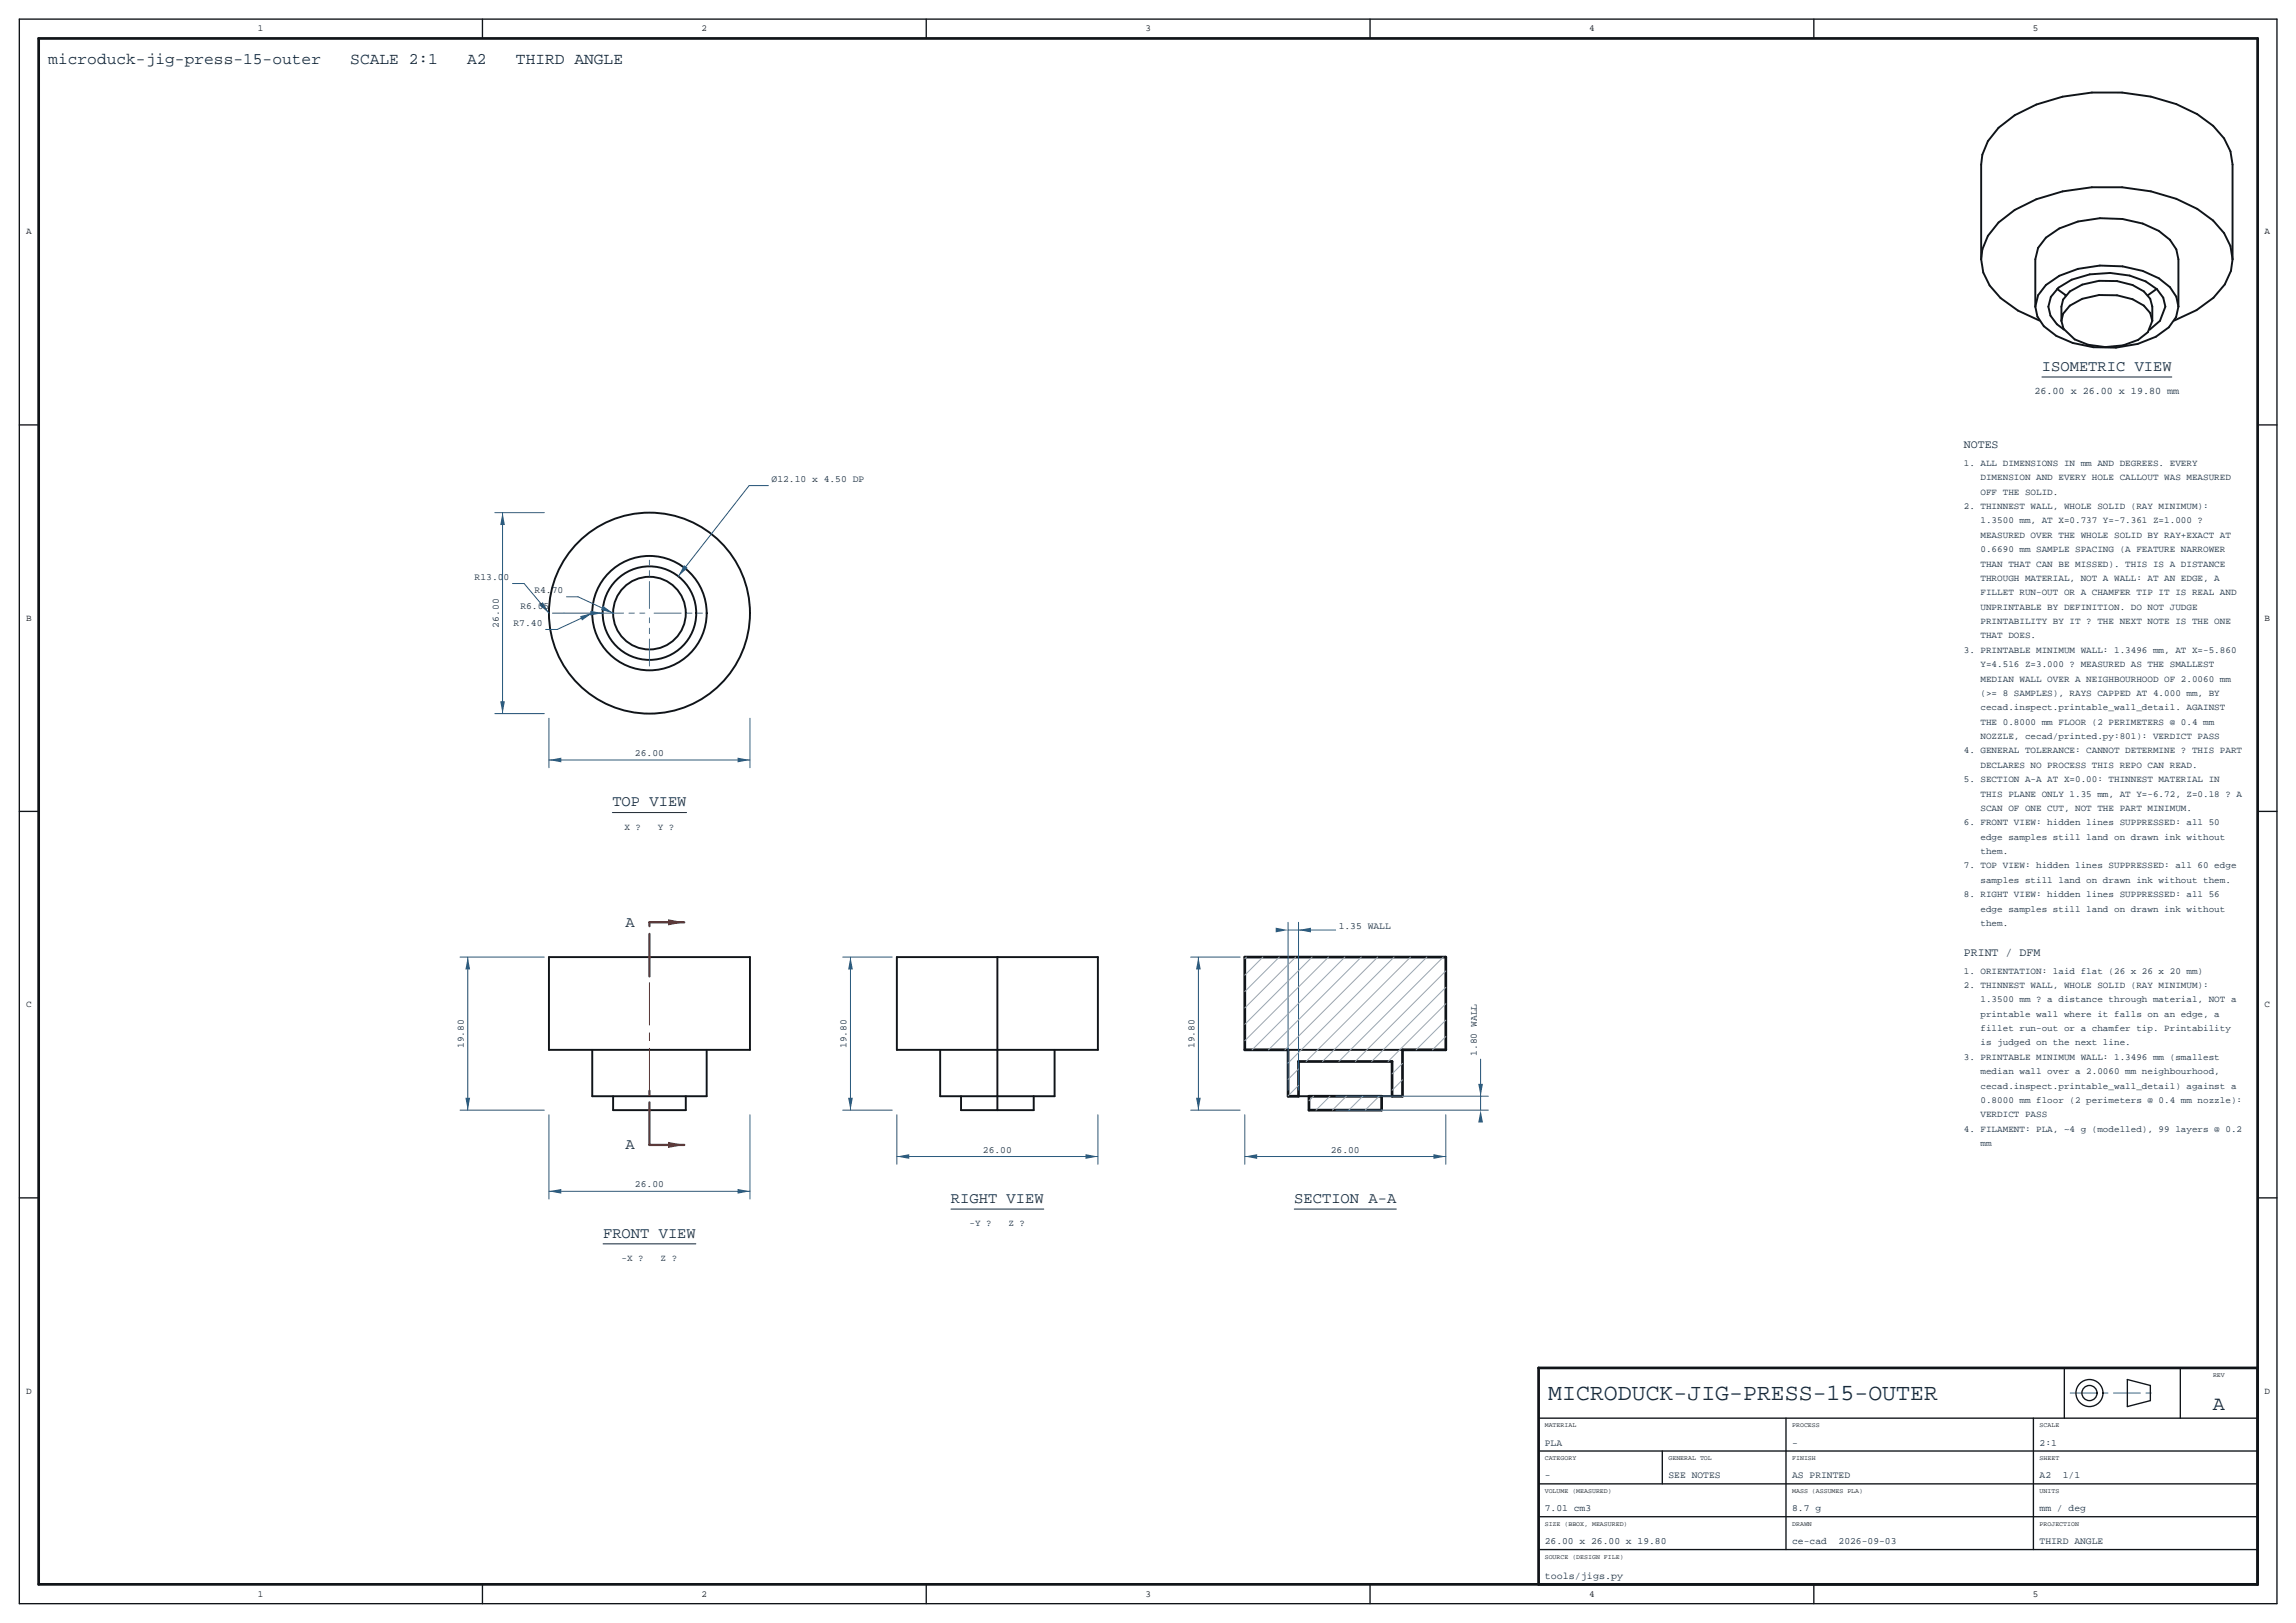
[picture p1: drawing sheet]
<svg xmlns="http://www.w3.org/2000/svg" width="594mm" height="420mm" viewBox="0 0 594 420" stroke-linecap="round" stroke-linejoin="round" font-family="sans-serif">
<defs><g id="words">
<text font-size="6" fill="#12283c" x="400.6" y="362.2">MICRODUCK-JIG-PRESS-15-OUTER</text>
<text font-size="5.2" fill="#12283c" x="572.5" y="365">A</text>
<g font-size="4.2" fill="#12283c">
<text x="12.5" y="16.4">microduck-jig-press-15-outer</text>
<text x="90.6" y="16.4">SCALE 2:1</text>
<text x="120.9" y="16.4">A2</text>
<text x="133.5" y="16.4">THIRD ANGLE</text>
</g>
<g font-size="4" fill="#12283c">
<text x="528.3" y="96">ISOMETRIC VIEW</text>
<text x="158.4" y="208.7">TOP VIEW</text>
<text x="161.8" y="239.8">A</text>
<text x="161.8" y="297.4">A</text>
<text x="246" y="311.3">RIGHT VIEW</text>
<text x="334.8" y="311.3">SECTION A-A</text>
<text x="156" y="320.3">FRONT VIEW</text>
</g>
<g font-size="3" fill="#12283c">
<text x="508.1" y="116">NOTES</text>
<text x="508.1" y="247.3">PRINT / DFM</text>
</g>
<g font-size="2.6" fill="#12283c">
<text x="526.3" y="102">26.00 x 26.00 x 19.80 mm</text>
<text x="399.6" y="408.6">tools/jigs.py</text>
</g>
<g font-size="2.5" fill="#12283c">
<text x="199.6" y="124.7">Ø12.10 x 4.50 DP</text>
<text x="122.8" y="150">R13.00</text>
<text x="138.3" y="153.4">R4.70</text>
<text x="132.9" y="161.9">R7.40</text>
<text x="134.6" y="157.7">R6.05</text>
<text x="129" y="162.4" transform="rotate(-90 129 162.4)">26.00</text>
<text x="164.3" y="195.7">26.00</text>
<text x="346.3" y="240.3">1.35 WALL</text>
<text x="120" y="271.2" transform="rotate(-90 120 271.2)">19.80</text>
<text x="219" y="271.2" transform="rotate(-90 219 271.2)">19.80</text>
<text x="309" y="271.2" transform="rotate(-90 309 271.2)">19.80</text>
<text x="382" y="273.3" transform="rotate(-90 382 273.3)">1.80 WALL</text>
<text x="254.3" y="298.3">26.00</text>
<text x="344.3" y="298.3">26.00</text>
<text x="164.3" y="307.3">26.00</text>
<text x="399.6" y="374.1">PLA</text>
<text x="463.7" y="374.1">-</text>
<text x="527.7" y="374.1">2:1</text>
<text x="399.6" y="382.6">-</text>
<text x="431.7" y="382.6">SEE NOTES</text>
<text x="463.7" y="382.6">AS PRINTED</text>
<text x="527.7" y="382.6">A2</text>
<text x="533.7" y="382.6">1/1</text>
<text x="399.6" y="391.1">7.01 cm3</text>
<text x="463.7" y="391.1">8.7 g</text>
<text x="527.7" y="391.1">mm / deg</text>
<text x="399.6" y="399.6">26.00 x 26.00 x 19.80</text>
<text x="463.7" y="399.6">ce-cad</text>
<text x="475.7" y="399.6">2026-09-03</text>
<text x="527.7" y="399.6">THIRD ANGLE</text>
</g>
<g font-size="2.4" fill="#101418">
<text x="66.7" y="8.1">1</text>
<text x="181.5" y="8.1">2</text>
<text x="296.3" y="8.1">3</text>
<text x="411.1" y="8.1">4</text>
<text x="525.9" y="8.1">5</text>
<text x="6.8" y="60.6">A</text>
<text x="585.9" y="60.6">A</text>
<text x="6.8" y="160.6">B</text>
<text x="585.9" y="160.6">B</text>
<text x="6.8" y="260.7">C</text>
<text x="585.9" y="260.7">C</text>
<text x="6.8" y="360.7">D</text>
<text x="585.9" y="360.7">D</text>
<text x="66.7" y="413.2">1</text>
<text x="181.5" y="413.2">2</text>
<text x="296.3" y="413.2">3</text>
<text x="411.1" y="413.2">4</text>
<text x="525.9" y="413.2">5</text>
</g>
<g font-size="2.4" fill="#12283c">
<text x="508.1" y="120.6">1. ALL DIMENSIONS IN mm AND DEGREES. EVERY</text>
<text x="512.4" y="124.3">DIMENSION AND EVERY HOLE CALLOUT WAS MEASURED</text>
<text x="508.1" y="131.7">2. THINNEST WALL, WHOLE SOLID (RAY MINIMUM):</text>
<text x="512.4" y="128">OFF THE SOLID.</text>
<text x="512.4" y="135.4">1.3500 mm, AT X=0.737 Y=-7.361 Z=1.000 ?</text>
<text x="512.4" y="139.2">MEASURED OVER THE WHOLE SOLID BY RAY+EXACT AT</text>
<text x="512.4" y="142.9">0.6690 mm SAMPLE SPACING (A FEATURE NARROWER</text>
<text x="512.4" y="146.6">THAN THAT CAN BE MISSED). THIS IS A DISTANCE</text>
<text x="512.4" y="150.3">THROUGH MATERIAL, NOT A WALL: AT AN EDGE, A</text>
<text x="512.4" y="154">FILLET RUN-OUT OR A CHAMFER TIP IT IS REAL AND</text>
<text x="512.4" y="157.8">UNPRINTABLE BY DEFINITION. DO NOT JUDGE</text>
<text x="512.4" y="161.5">PRINTABILITY BY IT ? THE NEXT NOTE IS THE ONE</text>
<text x="512.4" y="165.2">THAT DOES.</text>
<text x="508.1" y="168.9">3. PRINTABLE MINIMUM WALL: 1.3496 mm, AT X=-5.860</text>
<text x="512.4" y="172.6">Y=4.516 Z=3.000 ? MEASURED AS THE SMALLEST</text>
<text x="512.4" y="176.4">MEDIAN WALL OVER A NEIGHBOURHOOD OF 2.0060 mm</text>
<text x="512.4" y="180.1">(&gt;= 8 SAMPLES), RAYS CAPPED AT 4.000 mm, BY</text>
<text x="512.4" y="183.8">cecad.inspect.printable_wall_detail. AGAINST</text>
<text x="512.4" y="187.5">THE 0.8000 mm FLOOR (2 PERIMETERS @ 0.4 mm</text>
<text x="512.4" y="191.3">NOZZLE, cecad/printed.py:801): VERDICT PASS</text>
<text x="508.1" y="195">4. GENERAL TOLERANCE: CANNOT DETERMINE ? THIS PART</text>
<text x="508.1" y="202.4">5. SECTION A-A AT X=0.00: THINNEST MATERIAL IN</text>
<text x="512.4" y="198.7">DECLARES NO PROCESS THIS REPO CAN READ.</text>
<text x="512.4" y="206.1">THIS PLANE ONLY 1.35 mm, AT Y=-6.72, Z=0.18 ? A</text>
<text x="512.4" y="209.9">SCAN OF ONE CUT, NOT THE PART MINIMUM.</text>
<text x="161.5" y="214.7">X ?</text>
<text x="170.2" y="214.7">Y ?</text>
<text x="508.1" y="213.6">6. FRONT VIEW: hidden lines SUPPRESSED: all 50</text>
<text x="512.4" y="217.3">edge samples still land on drawn ink without</text>
<text x="512.4" y="221">them.</text>
<text x="508.1" y="224.7">7. TOP VIEW: hidden lines SUPPRESSED: all 60 edge</text>
<text x="508.1" y="232.2">8. RIGHT VIEW: hidden lines SUPPRESSED: all 56</text>
<text x="512.4" y="228.5">samples still land on drawn ink without them.</text>
<text x="512.4" y="235.9">edge samples still land on drawn ink without</text>
<text x="512.4" y="239.6">them.</text>
<text x="508.1" y="251.9">1. ORIENTATION: laid flat (26 x 26 x 20 mm)</text>
<text x="508.1" y="255.7">2. THINNEST WALL, WHOLE SOLID (RAY MINIMUM):</text>
<text x="512.4" y="259.4">1.3500 mm ? a distance through material, NOT a</text>
<text x="512.4" y="263.1">printable wall where it falls on an edge, a</text>
<text x="512.4" y="266.8">fillet run-out or a chamfer tip. Printability</text>
<text x="508.1" y="274.3">3. PRINTABLE MINIMUM WALL: 1.3496 mm (smallest</text>
<text x="512.4" y="270.5">is judged on the next line.</text>
<text x="512.4" y="278">median wall over a 2.0060 mm neighbourhood,</text>
<text x="512.4" y="281.7">cecad.inspect.printable_wall_detail) against a</text>
<text x="512.4" y="285.4">0.8000 mm floor (2 perimeters @ 0.4 mm nozzle):</text>
<text x="508.1" y="292.9">4. FILAMENT: PLA, ~4 g (modelled), 99 layers @ 0.2</text>
<text x="512.4" y="289.1">VERDICT PASS</text>
<text x="512.4" y="296.6">mm</text>
<text x="250.8" y="317.3">-Y ?</text>
<text x="260.9" y="317.3">Z ?</text>
<text x="160.8" y="326.3">-X ?</text>
<text x="170.9" y="326.3">Z ?</text>
</g>
<g font-size="1.7" fill="#101418">
<text x="572.5" y="356.4">REV</text>
<text x="399.6" y="369.4">MATERIAL</text>
<text x="463.7" y="369.4">PROCESS</text>
<text x="527.7" y="369.4">SCALE</text>
<text x="399.6" y="377.9">CATEGORY</text>
<text x="431.7" y="377.9">GENERAL TOL</text>
<text x="463.7" y="377.9">FINISH</text>
<text x="527.7" y="377.9">SHEET</text>
<text x="399.6" y="386.4">VOLUME (MEASURED)</text>
<text x="463.7" y="386.4">MASS (ASSUMES PLA)</text>
<text x="527.7" y="386.4">UNITS</text>
<text x="399.6" y="394.9">SIZE (BBOX, MEASURED)</text>
<text x="463.7" y="394.9">DRAWN</text>
<text x="527.7" y="394.9">PROJECTION</text>
<text x="399.6" y="403.4">SOURCE (DESIGN FILE)</text>
</g>
</g></defs>
<g fill="none" stroke="#101418" stroke-width=".5">
<path d="M512.5 67.1v-24.5l.4-2.6 1.4-3.5 2.7-3.4 4.2-3.3a49.3 49.3 0 0 1 35.2-4.8l6.6 1.9 5.4 2.6 4.2 3.1 2.8 3.2 1.6 3.4 .6 3.4v24.5M512.5 67.1l.6 3.4 1.6 3.4 2.9 3.2 4.5 3.3 5.5 2.6M512.5 67.1l.4-2.6 1.4-3.5 2.7-3.4 4.2-3.3a49.3 49.3 0 0 1 35.2-4.8l6.6 2 5.4 2.6 4.2 3 2.8 3.2 1.6 3.4 .6 3.4M526.6 79.4v-12.3l.7-3 2-2.6 3.5-2.4a29 29 0 0 1 25.7 .6l2.9 2.3 1.6 2.5 .6 2.6v12.3M526.6 79.4l.5 2.5 1.7 2.5 3.2 2.5a28.8 28.8 0 0 0 25.8 .2l3.3-2.4 1.9-2.6 .6-2.7M526.6 79.4l.7-3 2-2.6 3.5-2.4a29 29 0 0 1 25.7 .6l2.9 2.3 1.6 2.5 .6 2.6M532.2 74.8l2.2 1.6M534.4 76.4h.1M534.4 76.4v.1M557.9 74.8l-2.2 1.6M577.6 67.1l-.4 3-1.6 3.5-3 3.5-4.3 3.2-5.8 2.7M533.3 83v-3.6l.4-1.9 1.8-2.1a17.4 17.4 0 0 1 19.1 0l1.7 1.9 .5 2.1v3.6"/>
<path d="M533.3 83l.6 2.1 2.9 2.7a18.4 18.4 0 0 0 16.4 .2l2.5-2 1.1-3M533.3 83l.4-1.8 1.8-2.1a17.4 17.4 0 0 1 19.1 0l1.7 1.9 .5 2M534 85.3l-1.9-1.4-1.6-2.2-.6-2.3 .7-2.6 1.9-2.4 3.5-2a24.2 24.2 0 0 1 19.1 .4l2.9 2 1.7 2.2 .5 2.4-1.4 3.6-2.7 2.3M142 247.7h52v24h-52zM232 247.7h52v24h-52zM258 247.7v39.6M153.2 271.7v12h29.6v-12M243.2 271.7v12h29.6v-12M322 271.7h52M158.6 283.7v3.6h18.8v-3.6M248.6 283.7v3.6h18.8v-3.6M333.2 283.7h29.6"/>
<circle cx="168" cy="158.7" r="26"/>
<circle cx="168" cy="158.7" r="12.1"/>
<circle cx="168" cy="158.7" r="14.8"/>
<circle cx="168" cy="158.7" r="9.4"/>
</g>
<path d="M322 247.7h52v24h-11.2v12h-2.7v-9h-24.2v9h-2.7v-12h-11.2zM338.6 283.7h18.8v3.6h-18.8z" fill="none" stroke="#101418" stroke-width=".7"/>
<path d="M154.3 158.7h12.5M168 157.5v-12.5M169.2 158.7h12.5M168 172.4v-12.5M535.6 360.5h22.2" fill="none" stroke="#3a7d8c" stroke-width=".26" stroke-dasharray="7 1.4 1.4 1.4"/>
<path d="M142 288.5v21.8M194 288.5v21.8M142 308.3h52" fill="none" stroke="#1d5c8a" stroke-width=".26"/>
<g fill="#1d5c8a">
<path d="M142 308.3l3.2-.6v1.2z"/>
<path d="M190.8 307.7l3.2 .6-3.2 .6z"/>
</g>
<path d="M119 247.7h21.8M121 247.7v39.6M119 287.3h21.8" fill="none" stroke="#1d5c8a" stroke-width=".26"/>
<g fill="#1d5c8a">
<path d="M120.4 284.1h1.2l-.6 3.2z"/>
<path d="M121 247.7l.6 3.2h-1.2z"/>
</g>
<path d="M142 185.9v12.8M142 196.7h52M194 185.9v12.8" fill="none" stroke="#1d5c8a" stroke-width=".26"/>
<g fill="#1d5c8a">
<path d="M142 196.7l3.2-.6v1.2z"/>
<path d="M190.8 196.1l3.2 .6-3.2 .6z"/>
</g>
<path d="M128 132.7h12.8M130 132.7v52M128 184.7h12.8" fill="none" stroke="#1d5c8a" stroke-width=".26"/>
<g fill="#1d5c8a">
<path d="M129.4 181.5h1.2l-.6 3.2z"/>
<path d="M130 132.7l.6 3.2h-1.2z"/>
<path d="M177 146.2l.9 .8-2.4 2.1z"/>
</g>
<path d="M198.8 125.7h-5l-18.3 23.4" fill="none" stroke="#1d5c8a" stroke-width=".26"/>
<path d="M139.5 156.6l.9-.8 1.6 2.9z" fill="#1d5c8a"/>
<path d="M132.6 151h3l6.4 7.7" fill="none" stroke="#1d5c8a" stroke-width=".26"/>
<path d="M150.1 159.5l3.1-.8-2.6 1.9z" fill="#1d5c8a"/>
<path d="M153.2 158.7l-9 4.2h-3" fill="none" stroke="#1d5c8a" stroke-width=".26"/>
<path d="M152.7 158.1l3.2 .6-3.2 .6z" fill="#1d5c8a"/>
<path d="M142.9 158.7h13" fill="none" stroke="#1d5c8a" stroke-width=".26"/>
<path d="M156 156.8l2.6 1.9-3.1-.8z" fill="#1d5c8a"/>
<path d="M146.6 154.4h3l9 4.3M232 288.5v12.8M232 299.3h52M284 288.5v12.8" fill="none" stroke="#1d5c8a" stroke-width=".26"/>
<g fill="#1d5c8a">
<path d="M232 299.3l3.2-.6v1.2z"/>
<path d="M280.8 298.7l3.2 .6-3.2 .6z"/>
</g>
<path d="M218 247.7h12.8M220 247.7v39.6M218 287.3h12.8" fill="none" stroke="#1d5c8a" stroke-width=".26"/>
<g fill="#1d5c8a">
<path d="M219.4 284.1h1.2l-.6 3.2z"/>
<path d="M220 247.7l.6 3.2h-1.2z"/>
</g>
<path d="M322 288.5v12.8M322 299.3h52M374 288.5v12.8" fill="none" stroke="#1d5c8a" stroke-width=".26"/>
<g fill="#1d5c8a">
<path d="M322 299.3l3.2-.6v1.2z"/>
<path d="M370.8 298.7l3.2 .6-3.2 .6z"/>
</g>
<path d="M308 247.7h12.8M310 247.7v39.6M308 287.3h12.8" fill="none" stroke="#1d5c8a" stroke-width=".26"/>
<g fill="#1d5c8a">
<path d="M309.4 284.1h1.2l-.6 3.2z"/>
<path d="M310 247.7l.6 3.2h-1.2z"/>
</g>
<path d="M333.2 238.7v43.4M335.9 238.7v43.4M333.2 240.7h2.7" fill="none" stroke="#1d5c8a" stroke-width=".26"/>
<g fill="#1d5c8a">
<path d="M330 240.1l3.2 .6-3.2 .6z"/>
<path d="M335.9 240.7l3.2-.6v1.2z"/>
</g>
<path d="M335.9 240.7h9.6M345.6 287.3h39.4M345.6 283.7h39.4M383 283.7v3.6" fill="none" stroke="#1d5c8a" stroke-width=".26"/>
<g fill="#1d5c8a">
<path d="M383 287.3l.7 3.2h-1.3z"/>
<path d="M382.4 280.5h1.3l-.7 3.2z"/>
</g>
<path d="M383 274.1v9.6" fill="none" stroke="#1d5c8a" stroke-width=".26"/>
<path d="M528.3 97.6h33.6M158.4 210.3h19.2M246 312.9h24M334.8 312.9h26.4M156 321.9h24" fill="none" stroke="#12283c" stroke-width=".26"/>
<g fill="none" stroke="#9aa4b2" stroke-width=".26">
<path d="M322.5 247.7l-.5 .4M326.7 247.7l-4.7 4.7M331 247.7l-9 8.9M335.2 247.7l-13.2 13.1M339.4 247.7l-17.4 17.4M343.7 247.7l-21.7 21.6M347.9 247.7l-24 24M352.2 247.7l-24 24M356.4 247.7l-24 24M360.7 247.7l-27.5 27.4M364.9 247.7l-27 27M369.1 247.7l-27 27"/>
<path d="M373.4 247.7l-27 27M374 259.8l-14.9 14.9M374 255.5l-19.1 19.2M374 251.3l-23.4 23.4M335.9 276.6l-2.7 2.7M362.8 279.4l-2.7 2.7M362.8 275.2l-2.7 2.7M374 268.2l-3.4 3.5M374 264l-7.6 7.7M335.9 280.9l-2.7 2.7M339.8 283.7l-1.2 1.2M344.1 283.7l-3.6 3.6"/>
<path d="M348.3 283.7l-3.6 3.6M352.6 283.7l-3.6 3.6M356.8 283.7l-3.6 3.6M357.4 287.3h.1M362.8 283.7h.1"/>
</g>
<path d="M168 252.7v-14M168 296.3v-14M168 296.3h9" fill="none" stroke="#b3261e" stroke-width=".6" stroke-dasharray="11 2 2 2"/>
<path d="M172.8 295.5l4.2 .8-4.2 .8z" fill="#b3261e"/>
<path d="M168 238.7h9" fill="none" stroke="#b3261e" stroke-width=".6" stroke-dasharray="11 2 2 2"/>
<path d="M172.8 237.9l4.2 .8-4.2 .8z" fill="#b3261e"/>
<path d="M168 282.3v-29.6" fill="none" stroke="#b3261e" stroke-width=".26" stroke-dasharray="11 2 2 2"/>
<path d="M10 9.9h574.1v400.1h-574.1zM584.1 354h-186.1v56" fill="none" stroke="#101418" stroke-width=".7"/>
<g fill="none" stroke="#101418" stroke-width=".35">
<path d="M5 4.9h584.1v410.1h-584.1zM124.8 4.9v5M239.6 4.9v5M354.4 4.9v5M469.3 4.9v5M5 110h5M584.1 110h5M5 210h5M584.1 210h5M5 310h5M584.1 310h5M534.1 354v13"/>
<path d="M550.4 357l5.9 1.5v4l-5.9 1.5zM564.1 354v13M398 367h186.1M398 375.5h186.1M430.1 375.5v8.5M462.1 367v34M526.1 367v34M398 392.5h186.1M398 384h186.1M124.8 410v5M239.6 410v5M354.4 410v5"/>
<path d="M398 401h186.1M469.3 410v5"/>
<circle cx="540.6" cy="360.5" r="3.5"/>
<circle cx="540.6" cy="360.5" r="1.96"/>
</g>
<use href="#words"/>
</svg>
